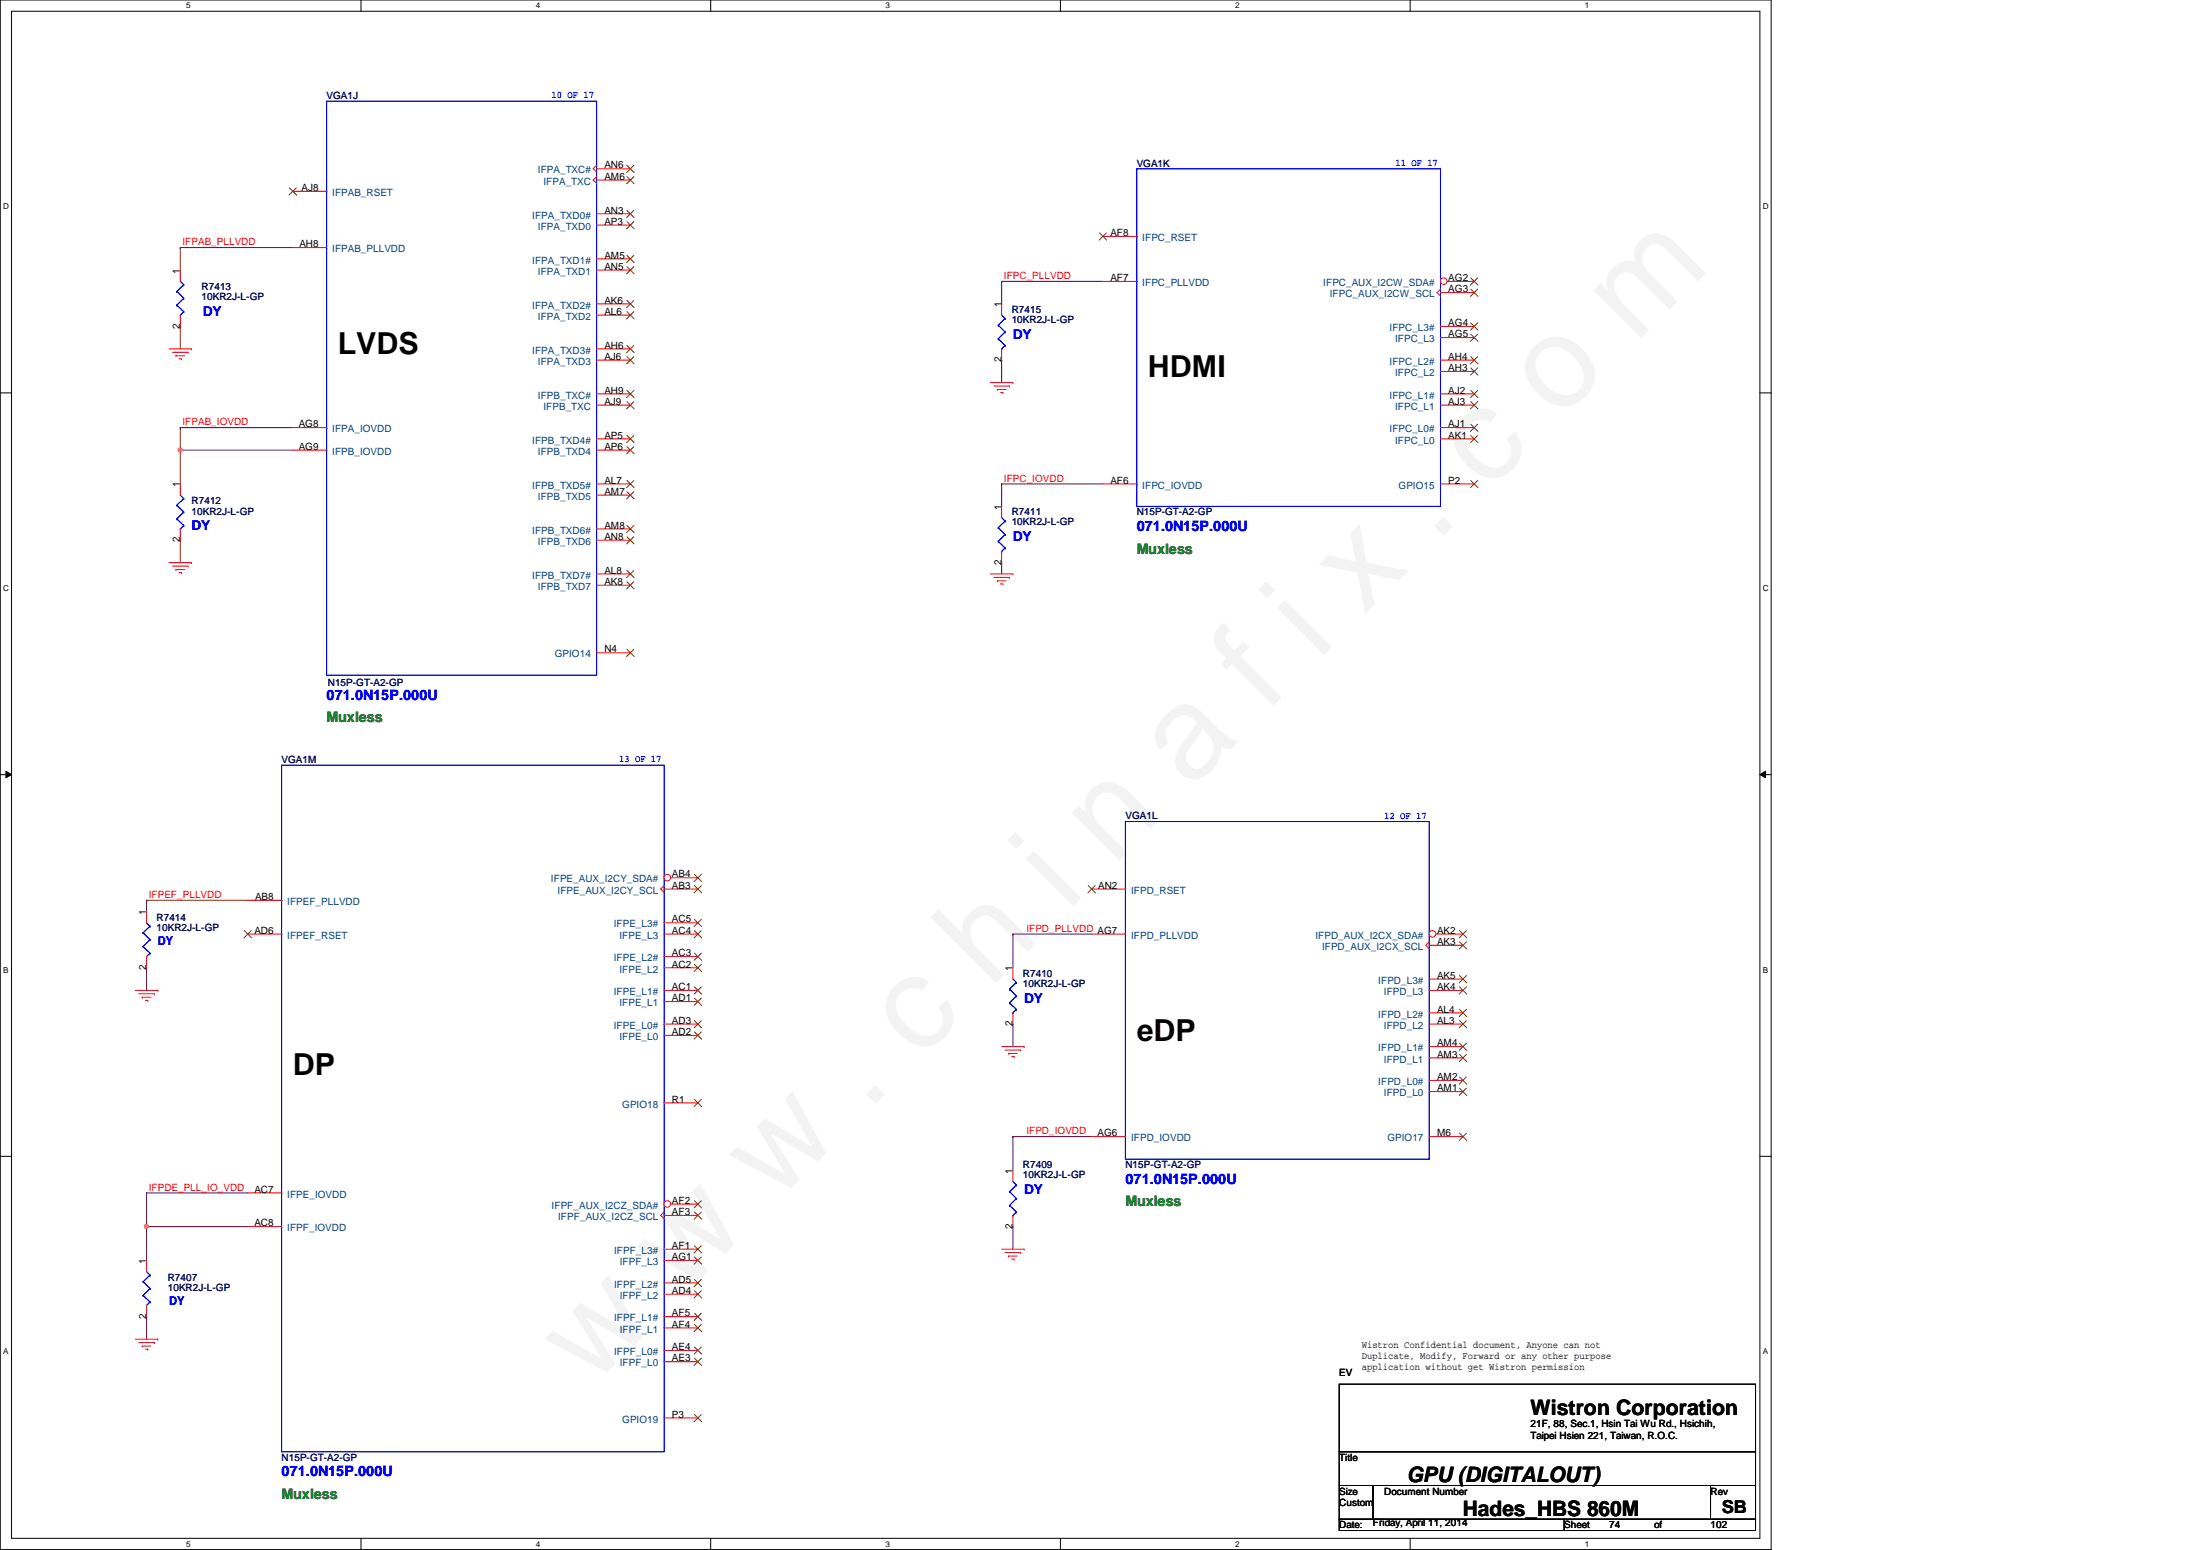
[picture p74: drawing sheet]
<svg xmlns="http://www.w3.org/2000/svg" width="297mm" height="210mm" viewBox="0 0 297 210" stroke-linecap="round" stroke-linejoin="round" font-family="sans-serif">
<defs><g id="words">
<text font-size="17.6" fill="#f00" x="80.1" y="188" transform="rotate(-45 80.1 188)">w w w . c h i n a f i x . c o m</text>
<g font-size="4.1">
<text x="45.8" y="48">LVDS</text>
<text x="155.5" y="51.1">HDMI</text>
<text x="154" y="141">eDP</text>
<text x="39.7" y="145.5">DP</text>
</g>
<g font-size="2.9">
<text x="207.3" y="191.6">Wistron Corporation</text>
<text x="190.5" y="200.7">GPU (DIGITALOUT)</text>
<text x="198.2" y="205.4">Hades_HBS 860M</text>
</g>
<text font-size="2.4" x="233.2" y="204.9">SB</text>
<g font-size="1.9" fill="#00f">
<text x="154" y="71.9">071.0N15P.000U</text>
<text x="44.2" y="94.8">071.0N15P.000U</text>
<text x="152.4" y="160.3">071.0N15P.000U</text>
<text x="38.1" y="199.9">071.0N15P.000U</text>
</g>
<g font-size="1.9" fill="#008000">
<text x="154" y="75">Muxless</text>
<text x="44.2" y="97.8">Muxless</text>
<text x="152.4" y="163.4">Muxless</text>
<text x="38.1" y="203">Muxless</text>
</g>
<g font-size="1.8" fill="#00f">
<text x="27.5" y="42.8">DY</text>
<text x="137.2" y="45.9">DY</text>
<text x="25.9" y="71.8">DY</text>
<text x="137.2" y="73.3">DY</text>
<text x="138.7" y="135.8">DY</text>
<text x="138.7" y="161.7">DY</text>
</g>
<g font-size="1.7" fill="#00f">
<text x="21.4" y="128">DY</text>
<text x="22.9" y="176.8">DY</text>
</g>
<g font-size="1.4" fill="#000080">
<text x="44.2" y="13.4">VGA1J</text>
<text x="154" y="22.6">VGA1K</text>
<text x="27.3" y="39.3">R7413</text>
<text x="27.3" y="40.7">10KR2J-L-GP</text>
<text x="137" y="42.4">R7415</text>
<text x="137" y="43.7">10KR2J-L-GP</text>
<text x="25.9" y="68.3">R7412</text>
<text x="25.9" y="69.8">10KR2J-L-GP</text>
<text x="137" y="69.8">R7411</text>
<text x="137" y="71.2">10KR2J-L-GP</text>
<text x="154" y="69.8">N15P-GT-A2-GP</text>
<text x="44.4" y="92.8">N15P-GT-A2-GP</text>
<text x="38.1" y="103.3">VGA1M</text>
<text x="152.4" y="111">VGA1L</text>
<text x="21.2" y="124.7">R7414</text>
<text x="21.2" y="126">10KR2J-L-GP</text>
<text x="138.6" y="132.3">R7410</text>
<text x="138.6" y="133.6">10KR2J-L-GP</text>
<text x="138.6" y="158.2">R7409</text>
<text x="138.6" y="159.6">10KR2J-L-GP</text>
<text x="152.4" y="158.2">N15P-GT-A2-GP</text>
<text x="22.7" y="173.4">R7407</text>
<text x="22.7" y="174.8">10KR2J-L-GP</text>
<text x="38.1" y="197.8">N15P-GT-A2-GP</text>
</g>
<g font-size="1.4" fill="#00f">
<text x="74.7" y="13.3">10 OF 17</text>
<text x="189" y="22.5">11 OF 17</text>
<text x="83.9" y="103.3">13 OF 17</text>
<text x="187.5" y="110.9">12 OF 17</text>
</g>
<g font-size="1.4" fill="#004080">
<text x="72.9" y="23.5">IFPA_TXC#</text>
<text x="45" y="26.5">IFPAB_RSET</text>
<text x="72.1" y="29.6">IFPA_TXD0#</text>
<text x="73.6" y="25">IFPA_TXC</text>
<text x="45" y="34.2">IFPAB_PLLVDD</text>
<text x="72.1" y="35.7">IFPA_TXD1#</text>
<text x="72.9" y="31.1">IFPA_TXD0</text>
<text x="154.7" y="32.6">IFPC_RSET</text>
<text x="72.1" y="41.8">IFPA_TXD2#</text>
<text x="72.9" y="37.2">IFPA_TXD1</text>
<text x="154.7" y="38.7">IFPC_PLLVDD</text>
<text x="179.2" y="38.7">IFPC_AUX_I2CW_SDA#</text>
<text x="180.1" y="40.3">IFPC_AUX_I2CW_SCL</text>
<text x="72.1" y="47.9">IFPA_TXD3#</text>
<text x="72.9" y="43.3">IFPA_TXD2</text>
<text x="188.2" y="44.8">IFPC_L3#</text>
<text x="189" y="46.4">IFPC_L3</text>
<text x="72.9" y="54">IFPB_TXC#</text>
<text x="72.9" y="49.4">IFPA_TXD3</text>
<text x="188.2" y="54">IFPC_L1#</text>
<text x="188.2" y="49.4">IFPC_L2#</text>
<text x="189" y="50.9">IFPC_L2</text>
<text x="45" y="58.5">IFPA_IOVDD</text>
<text x="73.6" y="55.5">IFPB_TXC</text>
<text x="188.2" y="58.5">IFPC_L0#</text>
<text x="189" y="55.5">IFPC_L1</text>
<text x="45" y="61.6">IFPB_IOVDD</text>
<text x="72.1" y="60.1">IFPB_TXD4#</text>
<text x="72.9" y="61.6">IFPB_TXD4</text>
<text x="189" y="60.1">IFPC_L0</text>
<text x="72.1" y="66.2">IFPB_TXD5#</text>
<text x="72.9" y="67.7">IFPB_TXD5</text>
<text x="154.7" y="66.2">IFPC_IOVDD</text>
<text x="189.4" y="66.2">GPIO15</text>
<text x="72.1" y="72.3">IFPB_TXD6#</text>
<text x="72.9" y="73.8">IFPB_TXD6</text>
<text x="72.1" y="78.4">IFPB_TXD7#</text>
<text x="72.9" y="79.9">IFPB_TXD7</text>
<text x="75.1" y="89">GPIO14</text>
<text x="74.6" y="119.5">IFPE_AUX_I2CY_SDA#</text>
<text x="38.9" y="122.6">IFPEF_PLLVDD</text>
<text x="75.5" y="121">IFPE_AUX_I2CY_SCL</text>
<text x="83.1" y="125.6">IFPE_L3#</text>
<text x="153.2" y="121">IFPD_RSET</text>
<text x="38.9" y="127.1">IFPEF_RSET</text>
<text x="83.1" y="130.2">IFPE_L2#</text>
<text x="83.9" y="131.7">IFPE_L2</text>
<text x="83.9" y="127.1">IFPE_L3</text>
<text x="153.2" y="127.1">IFPD_PLLVDD</text>
<text x="178.2" y="127.1">IFPD_AUX_I2CX_SDA#</text>
<text x="179.1" y="128.7">IFPD_AUX_I2CX_SCL</text>
<text x="83.1" y="134.7">IFPE_L1#</text>
<text x="83.9" y="136.3">IFPE_L1</text>
<text x="186.7" y="137.8">IFPD_L2#</text>
<text x="186.7" y="133.2">IFPD_L3#</text>
<text x="187.4" y="134.7">IFPD_L3</text>
<text x="83.1" y="139.3">IFPE_L0#</text>
<text x="83.9" y="140.8">IFPE_L0</text>
<text x="186.7" y="142.4">IFPD_L1#</text>
<text x="187.4" y="143.9">IFPD_L1</text>
<text x="187.4" y="139.3">IFPD_L2</text>
<text x="84.3" y="150">GPIO18</text>
<text x="186.7" y="146.9">IFPD_L0#</text>
<text x="187.4" y="148.5">IFPD_L0</text>
<text x="153.2" y="154.6">IFPD_IOVDD</text>
<text x="187.9" y="154.6">GPIO17</text>
<text x="38.9" y="166.8">IFPF_IOVDD</text>
<text x="38.9" y="162.2">IFPE_IOVDD</text>
<text x="74.7" y="163.7">IFPF_AUX_I2CZ_SDA#</text>
<text x="75.6" y="165.2">IFPF_AUX_I2CZ_SCL</text>
<text x="83.2" y="169.8">IFPF_L3#</text>
<text x="83.9" y="171.3">IFPF_L3</text>
<text x="83.2" y="178.9">IFPF_L1#</text>
<text x="83.2" y="174.4">IFPF_L2#</text>
<text x="83.9" y="175.9">IFPF_L2</text>
<text x="83.2" y="183.5">IFPF_L0#</text>
<text x="83.9" y="185">IFPF_L0</text>
<text x="83.9" y="180.5">IFPF_L1</text>
<text x="84.3" y="192.7">GPIO19</text>
</g>
<g font-size="1.4">
<text x="81.9" y="22.8">AN6</text>
<text x="40.8" y="25.9">AJ8</text>
<text x="81.9" y="28.9">AN3</text>
<text x="81.9" y="24.3">AM6</text>
<text x="40.6" y="33.5">AH8</text>
<text x="81.9" y="35">AM5</text>
<text x="81.9" y="30.4">AP3</text>
<text x="150.4" y="32">AF8</text>
<text x="24.4" y="37" transform="rotate(-90 24.4 37)">1</text>
<text x="81.9" y="41.1">AK6</text>
<text x="81.9" y="36.5">AN5</text>
<text x="135.6" y="41.6" transform="rotate(-90 135.6 41.6)">1</text>
<text x="150.4" y="38.1">AF7</text>
<text x="196.2" y="39.6">AG3</text>
<text x="196.2" y="38.1">AG2</text>
<text x="24.4" y="44.5" transform="rotate(-90 24.4 44.5)">2</text>
<text x="81.9" y="47.2">AH6</text>
<text x="81.9" y="42.6">AL6</text>
<text x="196.2" y="45.7">AG5</text>
<text x="196.2" y="44.2">AG4</text>
<text x="81.9" y="53.3">AH9</text>
<text x="81.9" y="48.7">AJ6</text>
<text x="135.6" y="49.1" transform="rotate(-90 135.6 49.1)">2</text>
<text x="196.2" y="53.3">AJ2</text>
<text x="196.2" y="50.2">AH3</text>
<text x="196.2" y="48.7">AH4</text>
<text x="40.5" y="57.9">AG8</text>
<text x="81.9" y="59.4">AP5</text>
<text x="81.9" y="54.8">AJ9</text>
<text x="196.2" y="59.4">AK1</text>
<text x="196.2" y="57.9">AJ1</text>
<text x="196.2" y="54.8">AJ3</text>
<text x="24.4" y="66" transform="rotate(-90 24.4 66)">1</text>
<text x="40.5" y="60.9">AG9</text>
<text x="81.9" y="65.5">AL7</text>
<text x="81.9" y="60.9">AP6</text>
<text x="150.4" y="65.5">AF6</text>
<text x="196.2" y="65.5">P2</text>
<text x="81.9" y="71.6">AM8</text>
<text x="81.9" y="67">AM7</text>
<text x="135.6" y="69" transform="rotate(-90 135.6 69)">1</text>
<text x="24.4" y="73.4" transform="rotate(-90 24.4 73.4)">2</text>
<text x="81.9" y="77.7">AL8</text>
<text x="81.9" y="73.1">AN8</text>
<text x="135.6" y="76.5" transform="rotate(-90 135.6 76.5)">2</text>
<text x="81.9" y="79.2">AK8</text>
<text x="81.9" y="88.3">N4</text>
<text x="91" y="118.8">AB4</text>
<text x="19.8" y="123.9" transform="rotate(-90 19.8 123.9)">1</text>
<text x="34.5" y="121.9">AB8</text>
<text x="91" y="124.9">AC5</text>
<text x="91" y="120.4">AB3</text>
<text x="148.8" y="120.4">AN2</text>
<text x="19.8" y="131.4" transform="rotate(-90 19.8 131.4)">2</text>
<text x="34.5" y="126.4">AD6</text>
<text x="91" y="131">AC2</text>
<text x="91" y="129.5">AC3</text>
<text x="91" y="126.4">AC4</text>
<text x="137.2" y="131.5" transform="rotate(-90 137.2 131.5)">1</text>
<text x="194.6" y="128">AK3</text>
<text x="194.6" y="126.4">AK2</text>
<text x="91" y="135.6">AD1</text>
<text x="91" y="134.1">AC1</text>
<text x="194.6" y="137.1">AL4</text>
<text x="194.6" y="134.1">AK4</text>
<text x="194.6" y="132.5">AK5</text>
<text x="91" y="140.2">AD2</text>
<text x="91" y="138.6">AD3</text>
<text x="137.2" y="139" transform="rotate(-90 137.2 139)">2</text>
<text x="194.6" y="143.2">AM3</text>
<text x="194.6" y="141.7">AM4</text>
<text x="194.6" y="138.6">AL3</text>
<text x="91" y="149.3">R1</text>
<text x="194.6" y="147.8">AM1</text>
<text x="194.6" y="146.3">AM2</text>
<text x="148.7" y="153.9">AG6</text>
<text x="194.6" y="153.9">M6</text>
<text x="34.5" y="161.5">AC7</text>
<text x="137.2" y="159" transform="rotate(-90 137.2 159)">1</text>
<text x="34.5" y="166.1">AC8</text>
<text x="91" y="164.5">AF3</text>
<text x="91" y="163">AF2</text>
<text x="137.2" y="166.4" transform="rotate(-90 137.2 166.4)">2</text>
<text x="19.8" y="171.2" transform="rotate(-90 19.8 171.2)">1</text>
<text x="91" y="173.7">AD5</text>
<text x="91" y="170.6">AG1</text>
<text x="91" y="169.1">AF1</text>
<text x="19.8" y="178.6" transform="rotate(-90 19.8 178.6)">2</text>
<text x="91" y="179.8">AF4</text>
<text x="91" y="178.3">AF5</text>
<text x="91" y="175.2">AD4</text>
<text x="91" y="184.4">AE3</text>
<text x="91" y="182.8">AE4</text>
<text x="184.4" y="182.5">Wistron Confidential document, Anyone can not</text>
<text x="184.4" y="184">Duplicate, Modify, Forward or any other purpose</text>
<text x="184.4" y="185.5">application without get Wistron permission</text>
<text x="91" y="192">P3</text>
<text x="181.4" y="186.4">EV</text>
<text x="181.4" y="197.8">Title</text>
<text x="207.3" y="193.3">21F, 88, Sec.1, Hsin Tai Wu Rd., Hsichih,</text>
<text x="207.3" y="194.8">Taipei Hsien 221, Taiwan, R.O.C.</text>
<text x="181.4" y="202.4">Size</text>
<text x="181.4" y="203.9">Custom</text>
<text x="187.5" y="202.4">Document Number</text>
<text x="231.7" y="202.4">Rev</text>
<text x="181.4" y="207">Date:</text>
<text x="186" y="206.7">Friday, April 11, 2014</text>
<text x="211.9" y="207">Sheet</text>
<text x="218" y="207">74</text>
<text x="224.1" y="207">of</text>
<text x="231.7" y="207">102</text>
</g>
<g font-size="1.4" fill="#f00">
<text x="24.7" y="33.2">IFPAB_PLLVDD</text>
<text x="136" y="37.8">IFPC_PLLVDD</text>
<text x="24.7" y="57.6">IFPAB_IOVDD</text>
<text x="136" y="65.2">IFPC_IOVDD</text>
<text x="20.1" y="121.6">IFPEF_PLLVDD</text>
<text x="139" y="126.2">IFPD_PLLVDD AG7</text>
<text x="139" y="153.6">IFPD_IOVDD</text>
<text x="20.1" y="161.2">IFPDE_PLL_IO_VDD</text>
</g>
<g font-size="1.1">
<text x="25.2" y="1.1">5</text>
<text x="72.6" y="1.1">4</text>
<text x="119.9" y="1.1">3</text>
<text x="167.3" y="1.1">2</text>
<text x="214.7" y="1.1">1</text>
<text x=".4" y="28.3">D</text>
<text x="238.8" y="28.3">D</text>
<text x=".4" y="80">C</text>
<text x="238.8" y="80">C</text>
<text x=".4" y="131.7">B</text>
<text x="238.8" y="131.7">B</text>
<text x=".4" y="183.4">A</text>
<text x="238.8" y="183.4">A</text>
<text x="25.2" y="209.5">5</text>
<text x="72.6" y="209.5">4</text>
<text x="119.9" y="209.5">3</text>
<text x="167.3" y="209.5">2</text>
<text x="214.7" y="209.5">1</text>
</g>
</g></defs>
<path d="M0 0h239.9v209.8h-239.9zM1.6 1.5h236.8v206.8h-236.8z" fill="none" stroke="#000" stroke-width=".14"/>
<g fill="#fff">
<path d="M25.2 .2h.6v1.2h-.6z"/>
<path d="M25.2 208.5h.6v1.2h-.6z"/>
</g>
<path d="M48.9 0v1.5M48.9 208.3v1.5" fill="none" stroke="#000" stroke-width=".14"/>
<g fill="#fff">
<path d="M72.6 .2h.5v1.2h-.5z"/>
<path d="M72.6 208.5h.5v1.2h-.5z"/>
</g>
<path d="M96.3 0v1.5M96.3 208.3v1.5" fill="none" stroke="#000" stroke-width=".14"/>
<g fill="#fff">
<path d="M119.9 .2h.6v1.2h-.6z"/>
<path d="M119.9 208.5h.6v1.2h-.6z"/>
</g>
<path d="M143.6 0v1.5M143.6 208.3v1.5" fill="none" stroke="#000" stroke-width=".14"/>
<g fill="#fff">
<path d="M167.3 .2h.6v1.2h-.6z"/>
<path d="M167.3 208.5h.6v1.2h-.6z"/>
</g>
<path d="M191 0v1.5M191 208.3v1.5" fill="none" stroke="#000" stroke-width=".14"/>
<g fill="#fff">
<path d="M214.7 .2h.6v1.2h-.6z"/>
<path d="M214.7 208.5h.6v1.2h-.6z"/>
<path d="M.4 27.3h.8v1.2h-.8z"/>
<path d="M238.8 27.3h.7v1.2h-.7z"/>
<path d="M.4 79h.8v1.2h-.8z"/>
<path d="M238.8 79h.7v1.2h-.7z"/>
</g>
<path d="M0 53.2h1.6M238.4 53.2h1.5" fill="none" stroke="#000" stroke-width=".14"/>
<g fill="#fff">
<path d="M.4 130.7h.7v1.2h-.7z"/>
<path d="M238.8 130.7h.7v1.2h-.7z"/>
</g>
<path d="M0 104.9h1.6M.8 104.4l.8 .5-.8 .4zM238.4 104.9l.7-.5v.9zM238.4 104.9h1.5" fill="none" stroke="#000" stroke-width=".14"/>
<path d="M.8 104.4l.8 .5-.8 .4zM238.4 104.9l.7-.5v.9z" fill="#000"/>
<g fill="#fff">
<path d="M.4 182.4h.7v1.2h-.7z"/>
<path d="M238.8 182.4h.7v1.2h-.7z"/>
</g>
<path d="M0 156.6h1.6M238.4 156.6h1.5" fill="none" stroke="#000" stroke-width=".14"/>
<path d="M19.9 166.1h.1M19.9 178.3h.1M19.9 161.5h.1M19.9 161.5v9.2M19.9 178.3v3.1M19.9 166.1h13.7" fill="none" stroke="#800040" stroke-width=".14"/>
<circle cx="19.8" cy="166.1" r=".29" fill="#f0f"/>
<circle cx="19.8" cy="166.1" r=".29" fill="none" stroke="#f0f" stroke-width=".14"/>
<path d="M24.4 33.5h.1M24.4 33.5v3.1M24.4 44.2h.1M24.4 44.2v3M24.4 61h.1M24.4 61h15.3M19.9 121.9h.1M19.9 131.1h.1M19.9 121.9v1.5M19.9 131.1v3M19.9 161.5h.1M19.9 161.5h13.7" fill="none" stroke="#800040" stroke-width=".14"/>
<circle cx="24.4" cy="60.9" r=".29" fill="#f0f"/>
<circle cx="24.4" cy="60.9" r=".29" fill="none" stroke="#f0f" stroke-width=".14"/>
<path d="M24.4 33.5h.1M24.4 33.5h15.3M24.4 57.9h.1M24.4 57.9v7.6M24.4 57.9h15.3M24.4 61h.1M24.4 73.2h.1M24.4 73.2v3M19.9 121.9h.1M19.9 121.9h13.7" fill="none" stroke="#800040" stroke-width=".14"/>
<g fill="none" stroke="#f00" stroke-width=".14">
<path d="M24.4 36.6v1.5M39.7 33.5h4.5M39.7 25.9h4.5M80.8 23.9l-.5 .5M80.8 22.4l-.5 .5 .5 .4M80.8 22.9h4.6M22.9 47.2h3M23.4 47.7h2.1M23.8 48.2h.1M23.8 48.2h1.2M24.3 48.6h.3M24.4 42.7v1.5"/>
<path d="M24.6 48.6h.1M25.5 47.7h.1M25.9 47.2h.1M39.7 57.9h4.5M22.9 76.2h3M23.4 76.7h2.1M23.8 77.1h.1M23.8 77.1h1.2M24.3 77.6h.3M24.4 65.5v1.6M24.4 71.6v1.6M24.6 77.6h.1"/>
<path d="M25.5 76.7h.1M25.9 76.2h.1M39.7 61h4.5M18.3 134.1h3.1M18.8 134.6h2.1M19.3 135h.1M19.3 135h1.1M19.7 135.5h.3M19.9 123.4v1.6M19.9 129.5v1.6M20 135.5h.1M20.9 134.6h.1"/>
<path d="M21.4 134.1h.1M33.6 126.5h4.5M33.6 121.9h4.5M19.9 170.7v1.5M19.9 176.8v1.5M33.6 166.1h4.5M33.6 161.5h4.5M18.3 181.4h3.1M18.8 181.8h2.1M19.3 182.3h.1M19.3 182.3h1.1M19.7 182.7h.3"/>
<path d="M20 182.7h.1M20.9 181.8h.1M21.4 181.4h.1"/>
</g>
<path d="M181.4 187.5h56.4v9.1h-56.4zM181.4 196.6h56.4v4.6h-56.4zM181.4 201.2h4.6v4.5h-4.6zM181.4 205.7h30.5v1.6h-30.5zM186 201.2h45.7v4.5h-45.7zM211.9 205.7h25.9v1.6h-25.9zM231.7 201.2h6.1v4.5h-6.1z" fill="none" stroke="#000" stroke-width=".14"/>
<g fill="none" stroke="#00f" stroke-width=".14">
<path d="M44.2 13.7h36.6v77.7h-36.6zM24 39.5h.1M24 39.5l.9 .9M24.4 38.1l.5 .5M24.9 38.6h.1M24.9 38.6l-.9 .9M44.2 25.9h.1M44.2 33.5h.1M154 22.9h41.1v45.7h-41.1zM24 41.3h.1M24 41.3l.9 .9M24.4 42.7h.1"/>
<path d="M24.9 40.4h.1M24.9 42.2h.1M24.9 40.4l-.9 .9M24.9 42.2l-.5 .5M44.2 57.9h.1M24 68.4h.1M24 70.3h.1M24 68.4l.9 .9M24 70.3l.9 .9M24.4 71.6h.1M24.4 67.1l.5 .4M24.9 67.5h.1"/>
<path d="M24.9 69.3h.1M24.9 71.2h.1M24.9 67.5l-.9 .9M24.9 69.3l-.9 1M24.9 71.2l-.5 .4M44.2 61h.1M38.1 103.6h51.9v93h-51.9zM152.4 111.3h41.2v45.7h-41.2zM19.4 126.3h.1M19.4 128.2h.1M19.4 126.3l.9 1M19.4 128.2l.9 .9"/>
<path d="M19.9 129.5h.1M19.9 125l.4 .4M20.3 125.4h.1M20.3 127.3h.1M20.3 129.1h.1M20.3 125.4l-.9 .9M20.3 127.3l-.9 .9M20.3 129.1l-.4 .4M38.1 121.9h.1M38.1 126.5h.1M19.4 173.6h.1M19.4 175.4h.1"/>
<path d="M19.4 173.6l.9 .9M19.4 175.4l.9 .9M19.9 176.8h.1M19.9 172.2l.4 .5M20.3 172.7h.1M20.3 174.5h.1M20.3 176.3h.1M20.3 172.7l-.9 .9M20.3 174.5l-.9 .9M20.3 176.3l-.4 .5M38.1 161.5h.1M38.1 166.1h.1"/>
</g>
<path d="M39.2 25.4l1 1M40.1 25.4l-.9 1M84.9 23.9l1 1M84.9 22.4l1 1M85.8 23.9l-.9 1M85.8 22.4l-.9 1M33.1 126l1 1M34 126l-.9 1" fill="none" stroke="#804000" stroke-width=".14"/>
<circle cx="19.8" cy="166.1" r=".29" fill="#f0f"/>
<circle cx="19.8" cy="166.1" r=".29" fill="none" stroke="#f0f" stroke-width=".14"/>
<circle cx="24.4" cy="60.9" r=".29" fill="#f0f"/>
<circle cx="24.4" cy="60.9" r=".29" fill="none" stroke="#f0f" stroke-width=".14"/>
<use href="#words"/>
</svg>
